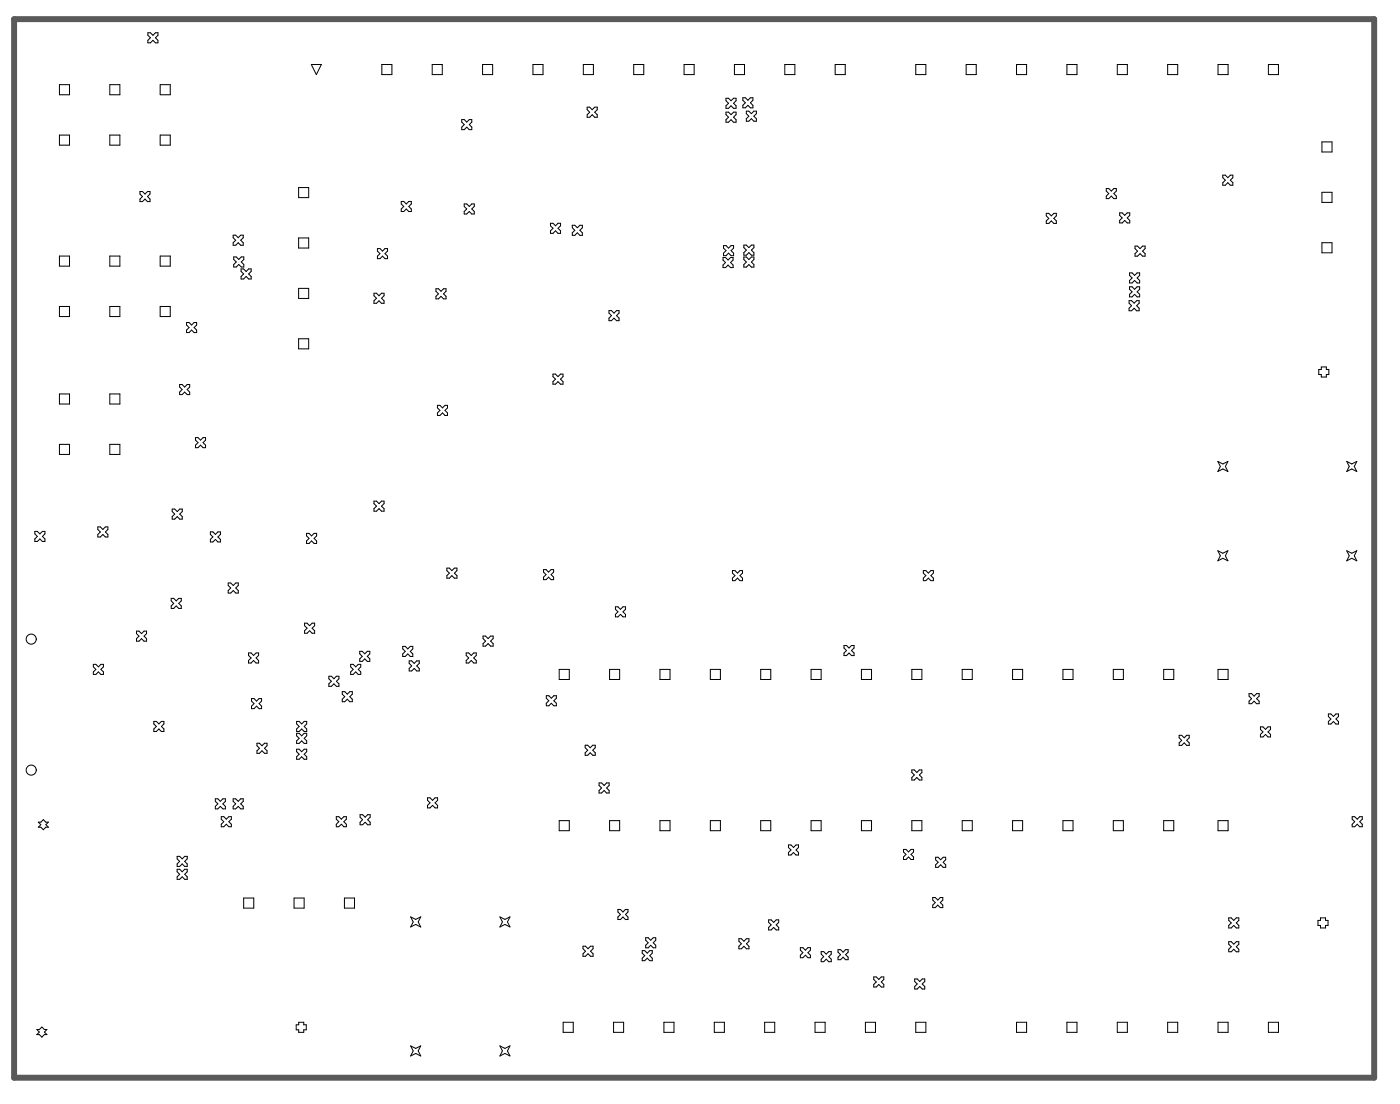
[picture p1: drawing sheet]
<svg xmlns="http://www.w3.org/2000/svg" width="235mm" height="185mm" viewBox="0 0 235 185" stroke-linecap="round" stroke-linejoin="round" font-family="sans-serif">
<path d="M2.4 3.2h228.2v177.6h-228.2z" fill="none" stroke="#5a5a5a" stroke-width="1"/>
<g fill="none" stroke="#000" stroke-width=".17">
<path d="M10 14.2h1.7v1.7h-1.7zM18.4 14.2h1.7v1.7h-1.7zM24.8 5.5h.4l.5 .4 .4-.4h.4v.4l-.4 .4 .4 .5v.4h-.4l-.4-.4-.5 .4h-.4v-.4l.4-.5-.4-.4zM26.9 14.2h1.7v1.7h-1.7zM52.2 10.8h1.7l-.8 1.7zM64.1 10.8h1.7v1.7h-1.7zM72.5 10.8h1.7v1.7h-1.7zM81 10.8h1.7v1.7h-1.7zM89.4 10.8h1.7v1.7h-1.7zM97.9 10.8h1.7v1.7h-1.7zM98.5 18h.5l.4 .4 .4-.4h.4v.4l-.4 .4 .4 .4v.5h-.4l-.4-.5-.4 .5h-.5v-.5l.5-.4-.5-.4zM106.3 10.8h1.7v1.7h-1.7z"/>
<path d="M114.8 10.8h1.7v1.7h-1.7zM121.8 18.8h.5l.4 .4 .4-.4h.4v.4l-.4 .5 .4 .4v.4h-.4l-.4-.4-.4 .4h-.5v-.4l.5-.4-.5-.5zM121.8 16.5h.5l.4 .4 .4-.4h.4v.4l-.4 .4 .4 .5v.4h-.4l-.4-.4-.4 .4h-.5v-.4l.5-.5-.5-.4zM123.3 10.8h1.6v1.7h-1.6zM124.7 16.4h.4l.4 .4 .4-.4h.5v.4l-.5 .4 .5 .5v.4h-.5l-.4-.4-.4 .4h-.4v-.4l.4-.5-.4-.4zM125.2 18.6h.5l.4 .5 .4-.5h.4v.5l-.4 .4 .4 .4v.4h-.4l-.4-.4-.4 .4h-.5v-.4l.5-.4-.5-.4zM131.7 10.8h1.7v1.7h-1.7zM140.2 10.8h1.7v1.7h-1.7zM153.7 10.8h1.7v1.7h-1.7zM162.1 10.8h1.7v1.7h-1.7zM170.6 10.8h1.7v1.7h-1.7zM179 10.8h1.7v1.7h-1.7z"/>
<path d="M187.5 10.8h1.7v1.7h-1.7zM196 10.8h1.6v1.7h-1.6zM204.4 10.8h1.7v1.7h-1.7zM212.9 10.8h1.7v1.7h-1.7zM10 22.7h1.7v1.7h-1.7zM18.4 22.7h1.7v1.7h-1.7zM23.5 32.1h.4l.4 .5 .5-.5h.4v.5l-.4 .4 .4 .4v.4h-.4l-.5-.4-.4 .4h-.4v-.4l.4-.4-.4-.4zM26.9 22.7h1.7v1.7h-1.7zM39.1 39.5h.5l.4 .4 .4-.4h.4v.4l-.4 .4 .4 .4v.4h-.4l-.4-.4-.4 .4h-.5v-.4l.5-.4-.5-.4zM50.1 31.5h1.7v1.7h-1.7zM50.1 39.9h1.7v1.7h-1.7zM67.3 33.8h.5l.4 .4 .4-.4h.4v.4l-.4 .4 .4 .5v.4h-.4l-.4-.4-.4 .4h-.5v-.4l.5-.5-.5-.4z"/>
<path d="M77.5 20.1h.4l.4 .4 .5-.4h.4v.4l-.4 .4 .4 .4v.5h-.4l-.5-.5-.4 .5h-.4v-.5l.4-.4-.4-.4zM77.9 34.2h.4l.4 .4 .5-.4h.4v.4l-.4 .5 .4 .4v.4h-.4l-.5-.4-.4 .4h-.4v-.4l.4-.4-.4-.5zM92.4 37.5h.4l.4 .4 .4-.4h.5v.4l-.5 .4 .5 .4v.4h-.5l-.4-.4-.4 .4h-.4v-.4l.4-.4-.4-.4zM96 37.8h.5l.4 .4 .4-.4h.4v.4l-.4 .4 .4 .5v.4h-.4l-.4-.4-.4 .4h-.5v-.4l.5-.5-.5-.4zM175.6 35.8h.4l.4 .4 .5-.4h.4v.4l-.4 .4 .4 .5v.4h-.4l-.5-.4-.4 .4h-.4v-.4l.4-.5-.4-.4zM185.7 31.6h.4l.4 .5 .4-.5h.4v.5l-.4 .4 .4 .4v.4h-.4l-.4-.4-.4 .4h-.4v-.4l.4-.4-.4-.4zM187.9 35.7h.4l.4 .4 .5-.4h.4v.4l-.4 .5 .4 .4v.4h-.4l-.5-.4-.4 .4h-.4v-.4l.4-.4-.4-.5zM205.2 29.4h.4l.5 .4 .4-.4h.4v.4l-.4 .4 .4 .5v.4h-.4l-.4-.4-.5 .4h-.4v-.4l.4-.5-.4-.4zM221.8 23.8h1.7v1.7h-1.7zM221.8 32.3h1.7v1.7h-1.7zM10 43h1.7v1.6h-1.7zM10 51.4h1.7v1.7h-1.7z"/>
<path d="M18.4 43h1.7v1.6h-1.7zM18.4 51.4h1.7v1.7h-1.7zM26.9 51.4h1.7v1.7h-1.7zM26.9 43h1.7v1.6h-1.7zM31.3 54.1h.4l.5 .4 .4-.4h.4v.4l-.4 .4 .4 .5v.4h-.4l-.4-.4-.5 .4h-.4v-.4l.4-.5-.4-.4zM39.2 43.1h.4l.5 .4 .4-.4h.4v.4l-.4 .4 .4 .5v.4h-.4l-.4-.4-.5 .4h-.4v-.4l.4-.5-.4-.4zM40.5 45.1h.4l.4 .4 .4-.4h.5v.4l-.5 .5 .5 .4v.4h-.5l-.4-.4-.4 .4h-.4v-.4l.4-.4-.4-.5zM50.1 48.4h1.7v1.7h-1.7zM50.1 56.8h1.7v1.7h-1.7zM62.8 49.2h.4l.4 .4 .4-.4h.5v.4l-.5 .4 .5 .5v.4h-.5l-.4-.4-.4 .4h-.4v-.4l.4-.5-.4-.4zM63.3 41.7h.5l.4 .4 .4-.4h.4v.4l-.4 .4 .4 .5v.4h-.4l-.4-.4-.4 .4h-.5v-.4l.5-.5-.5-.4zM73.2 48.4h.4l.4 .5 .4-.5h.5v.5l-.5 .4 .5 .4v.4h-.5l-.4-.4-.4 .4h-.4v-.4l.4-.4-.4-.4z"/>
<path d="M102.2 52.1h.4l.4 .4 .5-.4h.4v.4l-.4 .5 .4 .4v.4h-.4l-.5-.4-.4 .4h-.4v-.4l.4-.4-.4-.5zM121.3 43.2h.5l.4 .4 .4-.4h.4v.4l-.4 .4 .4 .5v.4h-.4l-.4-.4-.4 .4h-.5v-.4l.5-.5-.5-.4zM121.4 41.2h.4l.5 .4 .4-.4h.4v.4l-.4 .4 .4 .5v.4h-.4l-.4-.4-.5 .4h-.4v-.4l.4-.5-.4-.4zM124.8 43.1h.5l.4 .4 .4-.4h.4v.4l-.4 .5 .4 .4v.4h-.4l-.4-.4-.4 .4h-.5v-.4l.5-.4-.5-.5zM124.8 41.1h.5l.4 .4 .4-.4h.4v.4l-.4 .5 .4 .4v.4h-.4l-.4-.4-.4 .4h-.5v-.4l.5-.4-.5-.5zM189.5 50.4h.4l.4 .5 .5-.5h.4v.5l-.4 .4 .4 .4v.4h-.4l-.5-.4-.4 .4h-.4v-.4l.4-.4-.4-.4zM189.6 45.8h.4l.4 .4 .4-.4h.5v.4l-.5 .4 .5 .4v.5h-.5l-.4-.5-.4 .5h-.4v-.5l.4-.4-.4-.4zM189.6 48.1h.4l.4 .4 .4-.4h.5v.4l-.5 .5 .5 .4v.4h-.5l-.4-.4-.4 .4h-.4v-.4l.4-.4-.4-.5zM190.5 41.3h.4l.4 .4 .4-.4h.5v.4l-.5 .4 .5 .5v.4h-.5l-.4-.4-.4 .4h-.4v-.4l.4-.5-.4-.4zM221.8 40.7h1.7v1.7h-1.7zM10 66.1h1.7v1.7h-1.7zM10 74.5h1.7v1.7h-1.7z"/>
<path d="M18.4 66.1h1.7v1.7h-1.7zM18.4 74.5h1.7v1.7h-1.7zM30.1 64.5h.5l.4 .4 .4-.4h.4v.4l-.4 .5 .4 .4v.4h-.4l-.4-.4-.4 .4h-.5v-.4l.5-.4-.5-.5zM32.8 73.4h.4l.5 .4 .4-.4h.4v.4l-.4 .5 .4 .4v.4h-.4l-.4-.4-.5 .4h-.4v-.4l.4-.4-.4-.5zM73.4 68h.4l.5 .4 .4-.4h.4v.4l-.4 .4 .4 .5v.4h-.4l-.4-.4-.5 .4h-.4v-.4l.4-.5-.4-.4zM92.8 62.8h.4l.4 .4 .5-.4h.4v.4l-.4 .4 .4 .4v.5h-.4l-.5-.5-.4 .5h-.4v-.5l.4-.4-.4-.4zM204.4 77.4l.8 .4 .9-.4-.5 .9 .5 .8-.9-.4-.8 .4 .4-.8zM221.7 61.6h.9v.4h.4v.8h-.4v.5h-.9v-.5h-.4v-.8h.4zM226 77.4l.9 .4 .8-.4-.4 .9 .4 .8-.8-.4-.9 .4 .4-.8zM5.8 89.1h.5l.4 .5 .4-.5h.4v.5l-.4 .4 .4 .4v.4h-.4l-.4-.4-.4 .4h-.5v-.4l.5-.4-.5-.4zM16.4 88.4h.4l.5 .4 .4-.4h.4v.4l-.4 .4 .4 .5v.4h-.4l-.4-.4-.5 .4h-.4v-.4l.4-.5-.4-.4zM28.9 85.4h.4l.4 .4 .5-.4h.4v.4l-.4 .4 .4 .5v.4h-.4l-.5-.4-.4 .4h-.4v-.4l.4-.5-.4-.4z"/>
<path d="M35.3 89.2h.4l.4 .5 .5-.5h.4v.5l-.4 .4 .4 .4v.4h-.4l-.5-.4-.4 .4h-.4v-.4l.4-.4-.4-.4zM38.3 97.8h.4l.4 .4 .5-.4h.4v.4l-.4 .4 .4 .5v.4h-.4l-.5-.4-.4 .4h-.4v-.4l.4-.5-.4-.4zM51.4 89.5h.5l.4 .4 .4-.4h.4v.4l-.4 .4 .4 .4v.5h-.4l-.4-.5-.4 .5h-.5v-.5l.5-.4-.5-.4zM62.8 84.1h.4l.4 .4 .4-.4h.5v.4l-.5 .4 .5 .4v.5h-.5l-.4-.5-.4 .5h-.4v-.5l.4-.4-.4-.4zM75 95.3h.4l.4 .4 .5-.4h.4v.4l-.4 .5 .4 .4v.4h-.4l-.5-.4-.4 .4h-.4v-.4l.4-.4-.4-.5zM91.2 95.6h.4l.5 .4 .4-.4h.4v.4l-.4 .4 .4 .4v.4h-.4l-.4-.4-.5 .4h-.4v-.4l.4-.4-.4-.4zM122.9 95.7h.4l.5 .4 .4-.4h.4v.4l-.4 .5 .4 .4v.4h-.4l-.4-.4-.5 .4h-.4v-.4l.4-.4-.4-.5zM155 95.7h.4l.4 .4 .4-.4h.4v.4l-.4 .5 .4 .4v.4h-.4l-.4-.4-.4 .4h-.4v-.4l.4-.4-.4-.5zM204.4 92.4l.8 .4 .9-.4-.5 .8 .5 .9-.9-.4-.8 .4 .4-.9zM226 92.4l.9 .4 .8-.4-.4 .8 .4 .9-.8-.4-.9 .4 .4-.9zM15.7 111.5h.4l.4 .4 .4-.4h.5v.4l-.5 .4 .5 .4v.4h-.5l-.4-.4-.4 .4h-.4v-.4l.4-.4-.4-.4zM22.9 105.9h.4l.5 .4 .4-.4h.4v.4l-.4 .4 .4 .4v.5h-.4l-.4-.5-.5 .5h-.4v-.5l.4-.4-.4-.4z"/>
<path d="M28.7 100.4h.5l.4 .4 .4-.4h.4v.4l-.4 .4 .4 .5v.4h-.4l-.4-.4-.4 .4h-.5v-.4l.5-.5-.5-.4zM41.7 109.5h.4l.5 .5 .4-.5h.4v.5l-.4 .4 .4 .4v.4h-.4l-.4-.4-.5 .4h-.4v-.4l.4-.4-.4-.4zM42.2 117.2h.4l.5 .4 .4-.4h.4v.4l-.4 .4 .4 .5v.4h-.4l-.4-.4-.5 .4h-.4v-.4l.4-.5-.4-.4zM51.1 104.5h.4l.5 .5 .4-.5h.4v.5l-.4 .4 .4 .4v.4h-.4l-.4-.4-.5 .4h-.4v-.4l.4-.4-.4-.4zM55.2 113.5h.4l.4 .4 .5-.4h.4v.4l-.4 .4 .4 .4v.4h-.4l-.5-.4-.4 .4h-.4v-.4l.4-.4-.4-.4zM57.4 116h.5l.4 .5 .4-.5h.4v.5l-.4 .4 .4 .4v.4h-.4l-.4-.4-.4 .4h-.5v-.4l.5-.4-.5-.4zM58.9 111.5h.4l.4 .4 .4-.4h.4v.4l-.4 .4 .4 .4v.4h-.4l-.4-.4-.4 .4h-.4v-.4l.4-.4-.4-.4zM60.4 109.3h.4l.4 .4 .4-.4h.5v.4l-.5 .4 .5 .4v.5h-.5l-.4-.5-.4 .5h-.4v-.5l.4-.4-.4-.4zM67.6 108.4h.4l.4 .5 .5-.5h.4v.5l-.4 .4 .4 .4v.4h-.4l-.5-.4-.4 .4h-.4v-.4l.4-.4-.4-.4zM68.7 110.9h.4l.4 .4 .4-.4h.5v.4l-.5 .4 .5 .4v.5h-.5l-.4-.5-.4 .5h-.4v-.5l.4-.4-.4-.4zM78.2 109.5h.5l.4 .5 .4-.5h.4v.5l-.4 .4 .4 .4v.4h-.4l-.4-.4-.4 .4h-.5v-.4l.5-.4-.5-.4zM81.1 106.7h.4l.4 .4 .4-.4h.5v.4l-.5 .5 .5 .4v.4h-.5l-.4-.4-.4 .4h-.4v-.4l.4-.4-.4-.5z"/>
<path d="M91.7 116.7h.4l.4 .4 .4-.4h.5v.4l-.5 .5 .5 .4v.4h-.5l-.4-.4-.4 .4h-.4v-.4l.4-.4-.4-.5zM93.8 112.3h1.7v1.7h-1.7zM102.3 112.3h1.7v1.7h-1.7zM103.3 101.8h.4l.4 .4 .5-.4h.4v.4l-.4 .4 .4 .5v.4h-.4l-.5-.4-.4 .4h-.4v-.4l.4-.5-.4-.4zM110.8 112.3h1.6v1.7h-1.6zM119.2 112.3h1.7v1.7h-1.7zM127.7 112.3h1.7v1.7h-1.7zM136.1 112.3h1.7v1.7h-1.7zM141.6 108.3h.5l.4 .4 .4-.4h.4v.4l-.4 .4 .4 .5v.4h-.4l-.4-.4-.4 .4h-.5v-.4l.5-.5-.5-.4zM144.6 112.3h1.7v1.7h-1.7zM153 112.3h1.7v1.7h-1.7zM161.5 112.3h1.7v1.7h-1.7z"/>
<path d="M169.9 112.3h1.7v1.7h-1.7zM178.4 112.3h1.7v1.7h-1.7zM186.8 112.3h1.7v1.7h-1.7zM195.3 112.3h1.7v1.7h-1.7zM204.4 112.3h1.7v1.7h-1.7zM209.6 116.4h.4l.5 .4 .4-.4h.4v.4l-.4 .4 .4 .4v.5h-.4l-.4-.5-.5 .5h-.4v-.5l.4-.4-.4-.4zM222.9 119.8h.5l.4 .4 .4-.4h.4v.4l-.4 .4 .4 .4v.5h-.4l-.4-.5-.4 .5h-.5v-.5l.5-.4-.5-.4zM6.4 137.9h.5l.4-.4 .4 .4h.4l-.4 .5 .4 .4h-.4l-.4 .4-.4-.4h-.5l.5-.4zM25.8 121h.4l.5 .4 .4-.4h.4v.4l-.4 .5 .4 .4v.4h-.4l-.4-.4-.5 .4h-.4v-.4l.4-.4-.4-.5zM36.1 134h.5l.4 .4 .4-.4h.4v.4l-.4 .5 .4 .4v.4h-.4l-.4-.4-.4 .4h-.5v-.4l.5-.4-.5-.5zM37.1 137h.5l.4 .4 .4-.4h.4v.4l-.4 .5 .4 .4v.4h-.4l-.4-.4-.4 .4h-.5v-.4l.5-.4-.5-.5zM39.1 134h.5l.4 .4 .4-.4h.4v.4l-.4 .5 .4 .4v.4h-.4l-.4-.4-.4 .4h-.5v-.4l.5-.4-.5-.5z"/>
<path d="M43.1 124.7h.4l.5 .4 .4-.4h.4v.4l-.4 .4 .4 .5v.4h-.4l-.4-.4-.5 .4h-.4v-.4l.4-.5-.4-.4zM49.8 125.7h.4l.4 .4 .4-.4h.5v.4l-.5 .4 .5 .5v.4h-.5l-.4-.4-.4 .4h-.4v-.4l.4-.5-.4-.4zM49.8 121h.4l.4 .4 .4-.4h.5v.4l-.5 .5 .5 .4v.4h-.5l-.4-.4-.4 .4h-.4v-.4l.4-.4-.4-.5zM49.8 123h.4l.4 .4 .4-.4h.5v.4l-.5 .5 .5 .4v.4h-.5l-.4-.4-.4 .4h-.4v-.4l.4-.4-.4-.5zM56.4 137h.5l.4 .4 .4-.4h.4v.4l-.4 .5 .4 .4v.4h-.4l-.4-.4-.4 .4h-.5v-.4l.5-.4-.5-.5zM60.4 136.7h.5l.4 .4 .4-.4h.4v.4l-.4 .4 .4 .4v.5h-.4l-.4-.5-.4 .5h-.5v-.5l.5-.4-.5-.4zM71.7 133.8h.5l.4 .5 .4-.5h.4v.5l-.4 .4 .4 .4v.4h-.4l-.4-.4-.4 .4h-.5v-.4l.5-.4-.5-.4zM93.8 137.7h1.7v1.7h-1.7zM98.2 125h.4l.5 .4 .4-.4h.4v.4l-.4 .5 .4 .4v.4h-.4l-.4-.4-.5 .4h-.4v-.4l.4-.4-.4-.5zM100.5 131.3h.5l.4 .5 .4-.5h.4v.5l-.4 .4 .4 .4v.4h-.4l-.4-.4-.4 .4h-.5v-.4l.5-.4-.5-.4zM102.3 137.7h1.7v1.7h-1.7zM110.8 137.7h1.6v1.7h-1.6z"/>
<path d="M119.2 137.7h1.7v1.7h-1.7zM127.7 137.7h1.7v1.7h-1.7zM136.1 137.7h1.7v1.7h-1.7zM144.6 137.7h1.7v1.7h-1.7zM153 137.7h1.7v1.7h-1.7zM153 129.2h.4l.5 .4 .4-.4h.4v.4l-.4 .4 .4 .4v.5h-.4l-.4-.5-.5 .5h-.4v-.5l.4-.4-.4-.4zM161.5 137.7h1.7v1.7h-1.7zM169.9 137.7h1.7v1.7h-1.7zM178.4 137.7h1.7v1.7h-1.7zM186.8 137.7h1.7v1.7h-1.7zM195.3 137.7h1.7v1.7h-1.7zM197.9 123.4h.4l.4 .4 .5-.4h.4v.4l-.4 .4 .4 .4v.4h-.4l-.5-.4-.4 .4h-.4v-.4l.4-.4-.4-.4z"/>
<path d="M204.4 137.7h1.7v1.7h-1.7zM211.5 121.9h.5l.4 .5 .4-.5h.4v.5l-.4 .4 .4 .4v.4h-.4l-.4-.4-.4 .4h-.5v-.4l.5-.4-.5-.4zM226.9 137h.4l.5 .4 .4-.4h.4v.4l-.4 .5 .4 .4v.4h-.4l-.4-.4-.5 .4h-.4v-.4l.4-.4-.4-.5zM29.7 143.7h.5l.4 .4 .4-.4h.4v.4l-.4 .4 .4 .4v.5h-.4l-.4-.5-.4 .5h-.5v-.5l.5-.4-.5-.4zM29.7 145.8h.5l.4 .5 .4-.5h.4v.5l-.4 .4 .4 .4v.4h-.4l-.4-.4-.4 .4h-.5v-.4l.5-.4-.5-.4zM40.9 150.7h1.7v1.6h-1.7zM49.3 150.7h1.7v1.6h-1.7zM57.8 150.7h1.7v1.6h-1.7zM68.9 153.8l.9 .4 .8-.4-.4 .9 .4 .8-.8-.4-.9 .4 .4-.8zM83.9 153.8l.8 .4 .9-.4-.4 .9 .4 .8-.9-.4-.8 .4 .4-.8zM97.8 158.7h.5l.4 .5 .4-.5h.4v.5l-.4 .4 .4 .4v.4h-.4l-.4-.4-.4 .4h-.5v-.4l.5-.4-.5-.4zM103.7 152.6h.4l.4 .4 .5-.4h.4v.4l-.4 .4 .4 .4v.5h-.4l-.5-.5-.4 .5h-.4v-.5l.4-.4-.4-.4z"/>
<path d="M107.8 159.5h.4l.4 .4 .4-.4h.5v.4l-.5 .4 .5 .4v.5h-.5l-.4-.5-.4 .5h-.4v-.5l.4-.4-.4-.4zM108.4 157.3h.4l.4 .4 .4-.4h.4v.4l-.4 .5 .4 .4v.4h-.4l-.4-.4-.4 .4h-.4v-.4l.4-.4-.4-.5zM124 157.5h.4l.4 .4 .5-.4h.4v.4l-.4 .4 .4 .4v.5h-.4l-.5-.5-.4 .5h-.4v-.5l.4-.4-.4-.4zM129 154.3h.4l.4 .4 .5-.4h.4v.4l-.4 .5 .4 .4v.4h-.4l-.5-.4-.4 .4h-.4v-.4l.4-.4-.4-.5zM132.3 141.8h.4l.5 .4 .4-.4h.4v.4l-.4 .4 .4 .4v.4h-.4l-.4-.4-.5 .4h-.4v-.4l.4-.4-.4-.4zM134.3 159h.4l.5 .4 .4-.4h.4v.4l-.4 .4 .4 .4v.5h-.4l-.4-.5-.5 .5h-.4v-.5l.4-.4-.4-.4zM137.8 159.6h.4l.5 .5 .4-.5h.4v.5l-.4 .4 .4 .4v.4h-.4l-.4-.4-.5 .4h-.4v-.4l.4-.4-.4-.4zM140.6 159.3h.5l.4 .4 .4-.4h.4v.4l-.4 .5 .4 .4v.4h-.4l-.4-.4-.4 .4h-.5v-.4l.5-.4-.5-.5zM151.6 142.5h.4l.5 .4 .4-.4h.4v.4l-.4 .4 .4 .5v.4h-.4l-.4-.4-.5 .4h-.4v-.4l.4-.5-.4-.4zM156.5 150.6h.5l.4 .4 .4-.4h.4v.4l-.4 .4 .4 .4v.5h-.4l-.4-.5-.4 .5h-.5v-.5l.5-.4-.5-.4zM157 143.8h.4l.5 .4 .4-.4h.4v.4l-.4 .5 .4 .4v.4h-.4l-.4-.4-.5 .4h-.4v-.4l.4-.4-.4-.5zM206.2 154h.4l.5 .4 .4-.4h.4v.4l-.4 .4 .4 .5v.4h-.4l-.4-.4-.5 .4h-.4v-.4l.4-.5-.4-.4z"/>
<path d="M206.2 158h.4l.5 .4 .4-.4h.4v.4l-.4 .4 .4 .4v.5h-.4l-.4-.5-.5 .5h-.4v-.5l.4-.4-.4-.4zM221.6 154h.9v.4h.4v.9h-.4v.4h-.9v-.4h-.4v-.9h.4zM6.2 172.7h.4l.4-.4 .4 .4h.5l-.5 .4 .5 .5h-.5l-.4 .4-.4-.4h-.4l.4-.5zM50.1 171.5h.9v.4h.4v.9h-.4v.4h-.9v-.4h-.4v-.9h.4zM68.9 175.5l.9 .4 .8-.4-.4 .8 .4 .9-.8-.5-.9 .5 .4-.9zM83.9 175.5l.8 .4 .9-.4-.4 .8 .4 .9-.9-.5-.8 .5 .4-.9zM94.5 171.5h1.7v1.7h-1.7zM103 171.5h1.7v1.7h-1.7zM111.4 171.5h1.7v1.7h-1.7zM119.9 171.5h1.7v1.7h-1.7zM128.3 171.5h1.7v1.7h-1.7zM136.8 171.5h1.7v1.7h-1.7z"/>
<path d="M145.2 171.5h1.7v1.7h-1.7zM146.6 163.9h.5l.4 .4 .4-.4h.4v.4l-.4 .4 .4 .5v.4h-.4l-.4-.4-.4 .4h-.5v-.4l.5-.5-.5-.4zM153.5 164.2h.4l.4 .5 .5-.5h.4v.5l-.4 .4 .4 .4v.4h-.4l-.5-.4-.4 .4h-.4v-.4l.4-.4-.4-.4zM153.7 171.5h1.7v1.7h-1.7zM170.6 171.5h1.7v1.7h-1.7zM179 171.5h1.7v1.7h-1.7zM187.5 171.5h1.7v1.7h-1.7zM196 171.5h1.6v1.7h-1.6zM204.4 171.5h1.7v1.7h-1.7zM212.9 171.5h1.7v1.7h-1.7z"/>
<circle cx="5.2" cy="107.2" r=".85"/>
<circle cx="5.2" cy="129.2" r=".85"/>
</g>
</svg>
